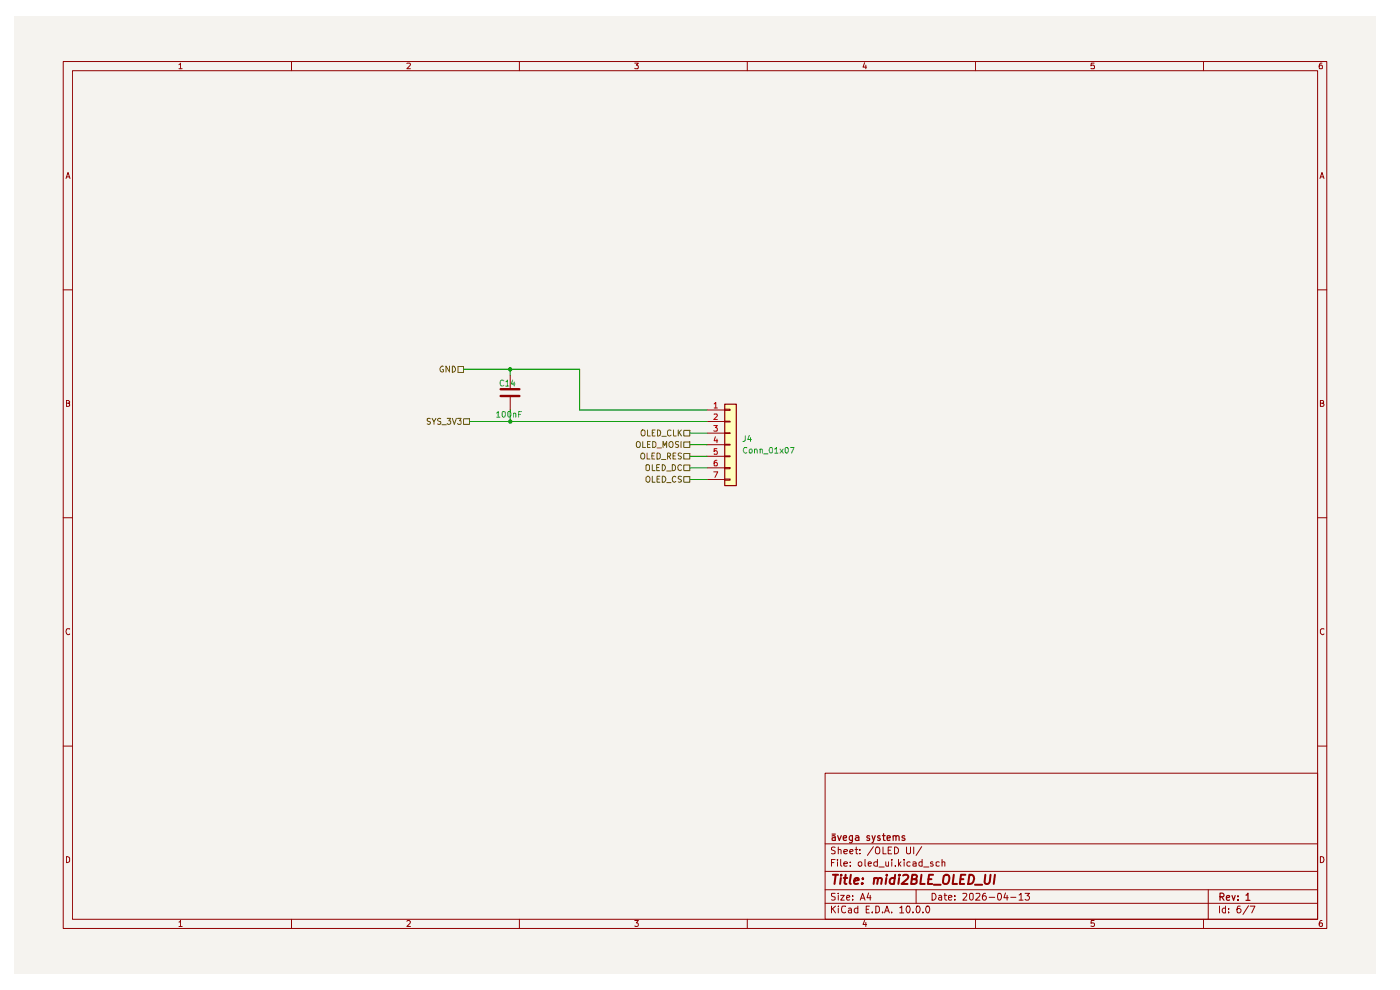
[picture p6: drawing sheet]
<svg xmlns="http://www.w3.org/2000/svg" width="297mm" height="210mm" viewBox="0 0 297 210" stroke-linecap="round" stroke-linejoin="round" font-family="sans-serif">
<path d="M3 3.4h288.9v203.2h-288.9z" fill="#f5f3ef"/>
<g fill="none" stroke="#910000" stroke-width=".21">
<path d="M13.4 13.1h268.1v183.8h-268.1zM15.4 15h264.1v180h-264.1zM38 13.7l.3-.3v1.2M38 14.6h.6M61.8 13.1v1.9M86.3 13.5l.6-.1 .2 .2-.1 .3-.7 .7h.8M110.2 13.1v1.9M134.7 13.4h.7l-.4 .4 .4 .3-.1 .5-.6-.1M158.5 13.1v1.9M183.4 13.3l-.3 .9h.7M183.7 13.8v.8M207 13.1v1.9"/>
<path d="M232.1 13.4h-.6l-.1 .6 .3-.2 .4 .1v.7l-.7-.1M255.3 13.1v1.9M280.5 13.4l-.5 .1-.1 .9v.2l.6-.1v-.5l-.1-.2-.5 .1v.2M14 37.9l.4-1.3 .5 1.3M14.1 37.5h.6M280 37.9l.5-1.3 .4 1.3M280.2 37.5h.6M13.4 61.5h2M279.5 61.5h2M14.1 85.5h.5l.2-.3-.3-.3h-.4v1.3l.7-.1v-.4l-.3-.2M280.1 85.5h.6l.1-.4-.7-.2v1.3h.5l.3-.4-.4-.3M13.4 109.8h2"/>
<path d="M279.5 109.8h2M14.8 133.4h-.5a.66 .66 0 0 0-.3 .8 .66 .66 0 0 0 .8 .3M280.9 133.4h-.5l-.3 .2v.7l.4 .3 .4-.1M13.4 158.3h2M279.5 158.3h2M175 164h104.5v31h-104.5zM175 179h104.5M177.2 179.8l-.6-.1-.2 .1v.5l.8 .3v.4h-.8M177.8 179.7v1.4M181.6 179.7v1.3l.4 .1M185.3 179.6l-1.3 1.9M185.9 179.8l.4-.1 .3 .2a1.02 1.02 0 0 1-.1 1.1l-.2 .1a.46 .46 0 0 1-.6-.4z"/>
<path d="M187.3 179.7v1.4h.7M189.2 179.7h-.8v1.4h.8M189.8 179.7a.73 .73 0 0 1 .8 .7 .73 .73 0 0 1-.8 .7zM192.3 179.7v1.2l.3 .2h.3l.3-.2v-1.2M193.8 179.7v1.4M195.5 179.6l-1.2 1.9M14.1 181.7h.2l.5 .3v.6l-.5 .4h-.2zM38 195.6l.3-.3v1.2M38 196.5h.6M61.8 195v1.9M86.3 195.4l.2-.1h.3l.3 .2-.1 .3-.7 .7h.8M110.2 195v1.9"/>
<path d="M134.7 195.3h.7l-.4 .5 .4 .2-.1 .4h-.6M158.5 195v1.9M175 191.6h104.5M175 188.7h104.5M175 184.8h104.5M176.4 192.2v1.4M176.4 183h.5M176.6 192.8l.6 .8M177.2 189.5l-.8 .1 .1 .5 .7 .2v.5l-.3 .1h-.5M177.2 182.3h-.8v1.4M177.2 192.2l-.8 .8M177.7 182.3v.2"/>
<path d="M177.7 182.8v.9M177.8 192.2v.1M177.8 189.5v.1M177.8 180.3l.5-.1 .1 .2v.7M177.8 189.9v1M177.8 192.6v1M178.3 189.9h.8l-.8 1h.8M178.3 182.3v1.3l.3 .1M179 183.2l.8-.1-.1-.2-.4-.1-.3 .2v.6l.3 .1h.4M179 180.7l.8-.2-.3-.3-.5 .2v.5l.3 .2 .4-.1M179.4 192.3l-.6-.1a.75 .75 0 0 0-.3 .9 .75 .75 0 0 0 .9 .5v-.1M179.6 190.4l.7-.1-.2-.4-.4 .1-.1 .7 .2 .2h.4"/>
<path d="M180 192.7h.5l.1 .9M180.3 180.7l.7-.2-.2-.3-.5 .2v.5l.2 .2 .4-.1M180.4 183.7h.1M180.4 182.9v.1M180.6 193l-.5 .1-.1 .2 .1 .3h.5M180.9 190.8v.1M180.9 190v.2M181.4 180.2h.6M182 192.7l-.4-.1-.4 .4 .2 .6h.6M182 192.2v1.4M182.2 182.9a.36 .36 0 0 1 .6 .2v.4a.41 .41 0 0 1-.4 .2 .41 .41 0 0 1-.3-.2zM182.4 181v.1"/>
<path d="M182.4 180.3v.1M182.5 190.9l.5-1.4 .5 1.4M182.7 190.5h.6M183.4 195.3l-.3 .8h.7M183.5 182.3v1.4h.2M183.7 195.7v.8M183.8 192.9h.5M184.2 183.2l.7-.1-.1-.2-.4-.1-.2 .2v.6l.2 .1h.4M184.3 189.4l-.4 1h.9M184.4 192.2h-.6v1.4h.6M184.6 189.9v1M185 193.5v.1"/>
<path d="M185.8 192.2h.5l.3 .3v.8l-.5 .3h-.3zM186.1 182.9l-.4-.1-.3 .3 .1 .6h.6M186.1 182.3v1.4M186.5 183.9h1.1M187.2 193.5v.1M187.7 193.6l.5-1.4 .5 1.4M187.8 193.2h.7M187.9 182.8v.8l.2 .1h.4M188.4 180.4h.5M188.5 182.8v.9M189.2 193.5v.1M189.2 182.3v.2"/>
<path d="M189.2 182.8v.9M189.9 183.7h.1M190.6 182.3v1.4M190.7 183.2l.4 .5M190.9 192.5l.4-.3v1.4M190.9 193.6h.8M191.1 182.8l-.5 .5M191.8 182.3v.2M191.8 182.8v.9M192.4 192.3l.5-.1a1.1 1.1 0 0 1-.2 1.4l-.3-.1-.2-.4zM193.1 182.9l-.4-.1-.3 .3 .1 .6h.6M193.7 193.5v.1"/>
<path d="M193.7 182.9l.4-.1 .2 .2v.7M194.3 183.1l-.6 .1v.5h.6M194.3 188.7v2.9M194.5 192.2a.73 .73 0 0 1 .8 .5 .73 .73 0 0 1-.4 .9h-.1a.96 .96 0 0 1-.3-1.4zM195.6 182.9l-.4-.1-.3 .3 .1 .6h.6M195.6 182.3v1.4M195.8 193.5v.1M196 183.9h1.1M196.6 192.2h.5a1.1 1.1 0 0 1-.2 1.4 .87 .87 0 0 1-.3-1.4zM197.7 189.5h.5a.79 .79 0 0 1 .3 .9 .79 .79 0 0 1-.8 .5zM197.9 182.9l-.3-.1-.2 .3 .1 .1h.3l.2 .4-.2 .1h-.4M199.2 190h.5l.1 .9"/>
<path d="M199.3 182.9h-.7v.8h.7M199.8 190.3h-.5l-.2 .3 .2 .3h.5M199.8 182.9h.6v.8M199.8 182.3v1.4M200.3 189.9h.6M200.4 189.5v1.2l.5 .2M201.2 190.4l.8-.1-.1-.3-.4-.1-.3 .3 .1 .7h.6M202.6 190.8v.1M202.6 190v.2M204.3 189.6l.6-.1 .2 .3-.1 .3-.7 .8h.8M205.8 189.6l.5-.1 .2 .3v.8l-.4 .3-.4-.3zM207 195v1.9"/>
<path d="M207 189.6l.7-.1 .2 .3-.9 1.1h.9M209.1 189.5a.57 .57 0 0 0-.7 .6v.5l.2 .3h.4l.2-.1v-.5l-.2-.3-.6 .3M209.8 190.3h1.2M211.7 189.6l.1-.1a.75 .75 0 0 1 .7 .6 .75 .75 0 0 1-.4 .8 .91 .91 0 0 1-.4-1.3zM213.3 189.4l-.3 1h.9M213.6 189.9v1M214.4 190.3h1.1M216.2 189.8l.4-.3v1.4M216.2 190.9h.8M217.5 189.5h.9l-.5 .5h.2l.3 .3-.1 .5-.2 .1-.6-.1M232.1 195.3h-.6l-.1 .5h.7v.6h-.7M255.3 195v1.9"/>
<path d="M256.3 188.7v6.3M258.7 192.2v1.4M260 192.7l-.5-.1a.6 .6 0 0 0 0 1h.5M260 192.2v1.4M260.6 193.5v.1M260.6 192.7v.2M263.1 192.2h-.4a.94 .94 0 0 0 0 1.4l.5-.1 .1-.5a.46 .46 0 0 0-.5-.3 .46 .46 0 0 0-.4 .3M264.9 192.1l-1.2 1.9M265.2 192.2h1l-.7 1.4M280.1 181.7a.65 .65 0 0 1 .8 .6 .65 .65 0 0 1-.8 .7zM280.5 195.3a.72 .72 0 0 0-.6 .5 .72 .72 0 0 0 .2 .7l.4-.1v-.6h-.4l-.2 .2"/>
</g>
<g fill="none" stroke="#910000" stroke-width=".25">
<path d="M176.5 177.3h.6l.1 1M176.5 176.9h.7M177.2 177.7l-.7 .1v.4h.7M177.7 177.3l.3 1 .5-1M178.9 177.8l.7-.1v-.4h-.5l-.2 .2 .1 .7h.6M180.8 177.3v1.1l-.2 .4-.4-.1M180.8 177.3h-.4l-.2 .3v.4l.2 .3 .4-.1M181.5 177.3h.6l.1 1M182.2 177.7h-.5l-.3 .2 .3 .4 .5-.1M184.5 177.3h-.4l-.2 .2 .2 .3 .4 .1v.3h-.6M185 177.3l.3 1M185.7 177.3l-.5 1.3-.2 .2"/>
<path d="M186.7 177.3h-.4l-.1 .2 .1 .3 .4 .1v.3h-.5M187.2 177.3h.6M187.4 176.8v1.4l.4 .1M188.2 177.8l.7-.1-.1-.4h-.6v.9h.6M189.5 177.4l.2-.1h.4v1M189.5 177.3v1M190.1 177.5a.35 .35 0 0 1 .3-.2 .35 .35 0 0 1 .3 .2v.8M191.9 177.3a.35 .35 0 0 0-.3 0 .35 .35 0 0 0-.3 .3l.7 .4-.2 .3-.5-.1M258.8 190.2h.7l.2-.2-.1-.4-.3-.1h-.5v1.5M259.2 190.2l.5 .8M260.2 190.5l.7-.2v-.3h-.5l-.2 .2 .1 .7h.6M261.4 190l.3 1 .3-1"/>
<path d="M262.6 190.8v.2M262.6 190v.2M264.3 189.9h.2l.2-.4v1.5M264.3 191h.9"/>
</g>
<g fill="none" stroke="#910000" stroke-width=".42">
<path d="M176.7 185.6h1.1M177.3 185.6l-.3 1.9M178.4 186.2l-.2 1.3M178.5 185.6l-.1 .1 .2-.1h-.1l-.1 .1M179 186.2h.7M179.4 185.6l-.3 1.7 .5 .2M180.5 185.6l-.3 1.7 .3 .2M181.3 186.8l.9-.1-.1-.4a.6 .6 0 0 0-.8 .2v.9h.7M183 187.3v.1h-.2l.2-.1-.1 .2M183 186.3v.2M185.4 186.4l.4-.2 .4 .1-.1 1.2M185.5 186.2l-.2 1.3"/>
<path d="M186.3 186.5a.47 .47 0 0 1 .4-.3 .47 .47 0 0 1 .4 .3l-.2 1M188 186.2l-.1 1.3M188.1 185.6v.1M189.8 186.3a.72 .72 0 0 0-1 .3v.7l.3 .2 .5-.1M189.9 185.6l-.3 1.9M190.7 186.2l-.1 1.3M190.8 185.6h-.1h.2h-.1l-.1 .1M191.6 185.7l.8-.1 .2 .1 .1 .4-.2 .3-1.2 1.1h1.2M193.5 186.5l.8-.1 .3-.5-.1-.2-.3-.1h-.7l-.2 1.9h.7l.4-.2 .1-.6-.5-.2M195.5 185.6l-.3 1.9h1M196.9 186.5h.7M197.9 185.6h-.8l-.3 1.9h1"/>
<path d="M198.1 187.7h1.5M200.2 185.8a.7 .7 0 0 1 1.1 0 1.47 1.47 0 0 1-.5 1.7l-.6-.1a1.87 1.87 0 0 1 0-1.6zM202.3 185.6l-.2 1.9h.9M203.8 186.5h.6M204.8 185.6h-.9l-.3 1.9h.9M205.6 185.6h.5a1.05 1.05 0 0 1 .4 1.2 1.05 1.05 0 0 1-1.1 .7zM206.8 187.7h1.6M209 185.6l-.1 1.5 .3 .4a.63 .63 0 0 0 .8-.4l.1-1.5M211.1 185.6l-.3 1.9"/>
</g>
<path d="M153.7 85.7h2.5v17.3h-2.5z" fill="#ffb"/>
<path d="M145.1 93.7h1.2v1.2h-1.2z" fill="#f5f3ef"/>
<path d="M135.2 93.7h.5l.1 .4v.7l-.3 .1-.3-.1-.2-.3zM136.3 93.7v1.2h.6M137.4 94.2h.4M138 93.7h-.6v1.2h.6M138.5 93.7a.52 .52 0 0 1 .6 .3v.6a.52 .52 0 0 1-.6 .3zM139.4 95h.9M140.7 94.9v-1.2l.3 .8 .4-.8v1.2M142 93.8l.5-.1a.86 .86 0 0 1 0 1.2l-.3-.1a.74 .74 0 0 1-.2-1zM144 93.7h-.5l-.2 .1v.4l.6 .1 .1 .2-.1 .3h-.6M144.5 93.7v1.2M145.1 93.7h1.2v1.2h-1.2z" fill="none" stroke="#765500" stroke-width=".21"/>
<path d="M145.1 91.3h1.2v1.2h-1.2z" fill="#f5f3ef"/>
<path d="M136.3 91.2a.46 .46 0 0 1 .6 .4v.4a.46 .46 0 0 1-.6 .5 .86 .86 0 0 1 0-1.3zM137.4 91.2v1.3h.6M138.4 91.8h.3M139 91.2h-.6v1.3h.6M139.5 91.2a.64 .64 0 0 1 .7 .6 .64 .64 0 0 1-.7 .7zM140.4 92.6h.9M142.4 91.3l-.5-.1-.3 .3 .1 .8 .2 .2 .5-.2M142.9 91.2v1.3h.6M143.9 91.2v1.3M144.1 91.7l.5 .8M144.6 91.2l-.7 .7M145.1 91.3h1.2v1.2h-1.2z" fill="none" stroke="#765500" stroke-width=".21"/>
<path d="M98.3 88.8h1.3v1.2h-1.3z" fill="#f5f3ef"/>
<path d="M91.3 88.8h-.7v.5l.6 .1 .1 .2-.1 .3h-.6M91.6 88.7l.5 .7 .4-.7M92.1 89.4v.6M93.5 88.8l-.4-.1-.3 .3 .1 .3 .6 .2v.3l-.2 .2-.5-.1M93.8 90.1h.9M94.9 88.7h.7l-.4 .6h.3v.6l-.5 .1-.1-.2M96 88.7l.4 1.3 .4-1.3M97.1 88.7h.7l-.3 .6h.3v.5l-.1 .2h-.5l-.1-.2M98.3 88.8h1.3v1.2h-1.3z" fill="none" stroke="#765500" stroke-width=".21"/>
<path d="M97.1 77.7h1.2v1.3h-1.2z" fill="#f5f3ef"/>
<path d="M94 77.7a.57 .57 0 0 0-.7 .6 .57 .57 0 0 0 .8 .5v-.4h-.3M95.4 77.7v1.2l-.8-1.2v1.2M96 77.7a.64 .64 0 0 1 .6 .6 .64 .64 0 0 1-.6 .6zM97.1 77.7h1.2v1.3h-1.2z" fill="none" stroke="#765500" stroke-width=".21"/>
<path d="M106.2 84h4M106.2 82.6h4" fill="none" stroke="#910000" stroke-width=".51"/>
<path d="M108.2 79.6v2.7M108.2 84.3v2.7" fill="none" stroke="#910000" stroke-width=".21"/>
<path d="M145.1 96.2h1.2v1.2h-1.2z" fill="#f5f3ef"/>
<path d="M136.1 96.2l.4-.1a.86 .86 0 0 1 0 1.3 .46 .46 0 0 1-.6-.4zM137.3 96.1v1.3h.6M138.3 96.7h.4M138.9 96.1h-.6v1.3h.6M139.4 96.1h.3l.4 .3v.6l-.4 .4h-.3zM140.3 97.5h1M141.6 96.8l.6-.1v-.5l-.6-.1v1.3M141.9 96.8l.4 .6M142.8 96.7h.4M143.4 96.1h-.6v1.3h.6M144.6 96.2l-.5-.1-.2 .2v.3l.6 .2 .1 .2-.3 .4-.4-.1M145.1 96.2h1.2v1.2h-1.2z" fill="none" stroke="#765500" stroke-width=".21"/>
<path d="M145.1 98.7h1.2v1.1h-1.2z" fill="#f5f3ef"/>
<path d="M137 98.7l.3-.1 .5 .1v1l-.3 .1-.5-.1zM138.4 98.6v1.2h.6M139.3 99.2h.4M139.9 98.6h-.6v1.2h.6M140.5 98.6a.64 .64 0 0 1 .7 .6 .64 .64 0 0 1-.7 .6zM141.4 99.9h1M142.6 98.6h.4l.3 .3v.6l-.3 .3h-.4zM144.6 98.7l-.3-.1a.65 .65 0 0 0-.5 .6 .65 .65 0 0 0 .5 .6l.3-.1M145.1 98.7h1.2v1.1h-1.2z" fill="none" stroke="#765500" stroke-width=".21"/>
<path d="M145.1 101.1h1.2v1.2h-1.2z" fill="#f5f3ef"/>
<path d="M137.1 101.2l.5-.2a.86 .86 0 0 1 0 1.3l-.3-.1a.74 .74 0 0 1-.2-1zM138.4 101v1.3h.6M139.4 101.6h.4M140 101h-.6v1.3h.6M140.5 101a.65 .65 0 0 1 .8 .7 .65 .65 0 0 1-.8 .6zM141.4 102.4h1M143.4 101.2l-.3-.2a.65 .65 0 0 0-.5 .7 .65 .65 0 0 0 .5 .6l.3-.2M144.6 101.1l-.5-.1-.2 .2v.3l.7 .5-.3 .3-.4-.1M145.1 101.1h1.2v1.2h-1.2z" fill="none" stroke="#765500" stroke-width=".21"/>
<path d="M153.7 85.7h2.5v17.3h-2.5z" fill="none" stroke="#910000" stroke-width=".25"/>
<g fill="none" stroke="#910000" stroke-width=".21">
<path d="M150 87h3.7M150 89.4h3.7M150 91.9h3.7M150 94.3h3.7M150 96.8h3.7M150 99.2h3.7M153.7 86.8h1.2v.3h-1.2zM153.7 89.3h1.2v.2h-1.2zM153.7 91.8h1.2v.2h-1.2zM153.7 94.2h1.2v.2h-1.2zM153.7 96.7h1.2v.2h-1.2zM153.7 99.2h1.2v.2h-1.2z"/>
<path d="M150 101.7h3.7M153.7 101.6h1.2v.3h-1.2z"/>
</g>
<path d="M151.4 90.3h.8l-.4 .4 .4 .2-.1 .6-.7-.1M151.5 85.7l.3-.3v1.1M151.5 87.9l.6-.1 .1 .4-.8 .8h.8M151.5 86.5h.7M151.8 92.6l-.3 .9h.8M152.1 95.2h-.6v.6l.4-.2 .3 .3-.1 .5-.6-.1M152.1 97.6l-.6 .3v.8l.6 .1v-.7h-.4l-.2 .2M152.1 93.1v.8M151.4 100.1h.9l-.6 1.2" fill="none" stroke="#b90000" stroke-width=".21"/>
<path d="M98.3 78.3h24.7v8.7h27M108.2 78.3v1.3M99.6 89.4h50.4M108.2 87v2.4M146.3 91.9h3.7M146.3 94.3h3.7M146.3 96.8h3.7M146.3 99.2h3.7M146.3 101.7h3.7" fill="none" stroke="#090" stroke-width=".21"/>
<g fill="#090">
<circle cx="108.2" cy="78.3" r=".47"/>
<circle cx="108.2" cy="89.4" r=".47"/>
</g>
<g fill="none" stroke="#006665" stroke-width=".21">
<path d="M105.4 87.6l.3-.3v1.2M105.4 88.5h.6M106.5 87.5l.2-.2h.4a.86 .86 0 0 1-.1 1.2l-.5-.3zM106.9 80.8l-.4-.2-.4 .4 .1 .7 .3 .2 .4-.2M107.3 81l.3-.4v1.3M107.3 81.9h.7M107.7 87.5l.2-.2 .3 .1a.66 .66 0 0 1-.2 1.1l-.3-.3zM108.7 80.6l-.2 .9h.8M108.9 87.8l.2-.2 .3 .1v.8M108.9 87.6v.9M109.1 81v.9M110 87.9h.4"/>
<path d="M110.6 87.3h-.6v1.2M158.1 92.5v.8l-.2 .3-.3 .1M158.4 95l-.5-.1a.61 .61 0 0 0-.2 .8 .61 .61 0 0 0 .7 .3M159 95.4l.4-.1 .1 .1v.6h-.5zM159 92.4l-.4 .8h.8M159.2 92.8v.9M160.1 95.4l.2-.1h.3v.8M160.1 95.3v.8M161.2 95.4l.2-.1h.3v.8M161.2 95.3v.8M162 96.3h.9M163.4 94.9h.3l.2 .2v.8l-.4 .2a.84 .84 0 0 1-.1-1.2z"/>
<path d="M164.4 95.3l.3-.4v1.2M164.4 96.1h.7M165.5 95.3l.7 .8M166.2 95.3l-.7 .8M166.6 95.1l.1-.2 .4 .1a.66 .66 0 0 1-.3 1.1l-.2-.2zM167.7 94.9h.7l-.5 1.2"/>
</g>
</svg>
